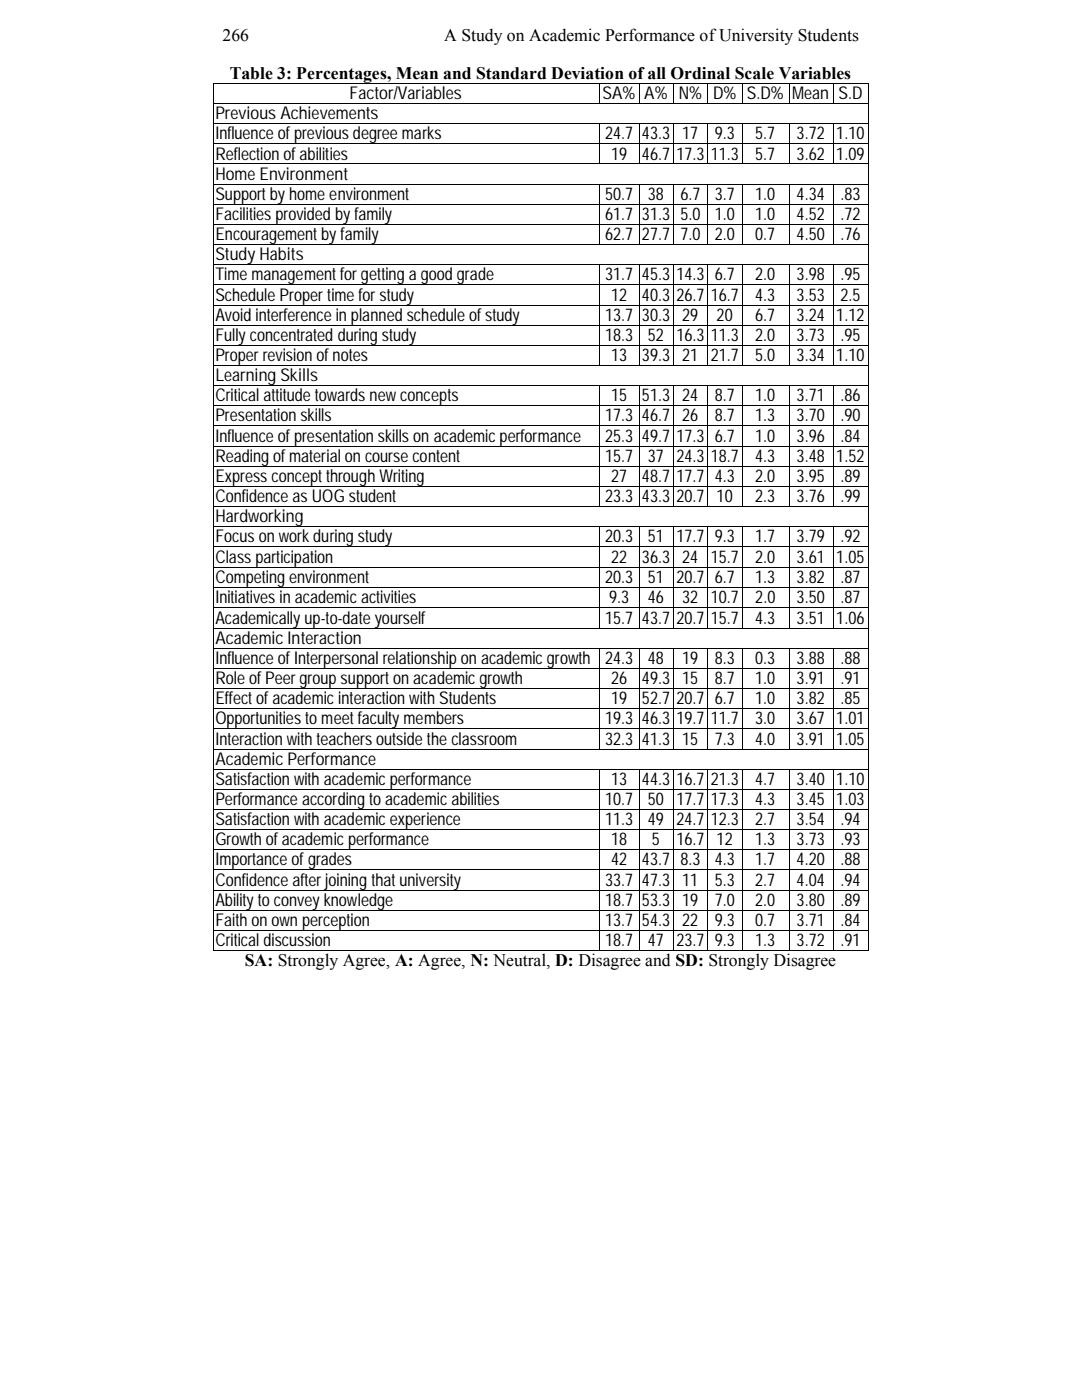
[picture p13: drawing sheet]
<svg xmlns="http://www.w3.org/2000/svg" width="216mm" height="279mm" viewBox="0 0 216 279" stroke-linecap="round" stroke-linejoin="round" font-family="sans-serif">
<defs><g id="words">
<g font-size="3.5">
<text x="44.4" y="8.3">266</text>
<text x="88.6" y="8.3">A Study on Academic Performance of University Students</text>
<text x="45.8" y="15.8">Table 3: Percentages, Mean and Standard Deviation of all Ordinal Scale Variables</text>
<text x="43" y="23.8">Previous Achievements</text>
<text x="69.8" y="19.8">Factor/Variables</text>
<text x="120.2" y="19.8">SA%</text>
<text x="128.6" y="19.8">A%</text>
<text x="135.4" y="19.8">N%</text>
<text x="142.3" y="19.8">D%</text>
<text x="149" y="19.8">S.D%</text>
<text x="158.1" y="19.8">Mean</text>
<text x="167.3" y="19.8">S.D</text>
<text x="43" y="27.8">Influence of previous degree marks</text>
<text x="120.7" y="27.8">24.7</text>
<text x="128.1" y="27.8">43.3</text>
<text x="136.1" y="27.8">17</text>
<text x="142.6" y="27.8">9.3</text>
<text x="150.7" y="27.8">5.7</text>
<text x="159" y="27.8">3.72</text>
<text x="166.9" y="27.8">1.10</text>
<text x="43" y="31.8">Reflection of abilities</text>
<text x="43" y="35.9">Home Environment</text>
<text x="121.9" y="31.8">19</text>
<text x="128.1" y="31.8">46.7</text>
<text x="135" y="31.8">17.3</text>
<text x="141.8" y="31.8">11.3</text>
<text x="150.7" y="31.8">5.7</text>
<text x="159" y="31.8">3.62</text>
<text x="166.9" y="31.8">1.09</text>
<text x="43" y="39.9">Support by home environment</text>
<text x="120.7" y="39.9">50.7</text>
<text x="129.3" y="39.9">38</text>
<text x="135.8" y="39.9">6.7</text>
<text x="142.6" y="39.9">3.7</text>
<text x="150.7" y="39.9">1.0</text>
<text x="159" y="39.9">4.34</text>
<text x="167.7" y="39.9">.83</text>
<text x="43" y="43.9">Facilities provided by family</text>
<text x="43" y="47.9">Encouragement by family</text>
<text x="120.7" y="43.9">61.7</text>
<text x="120.7" y="47.9">62.7</text>
<text x="128.1" y="43.9">31.3</text>
<text x="128.1" y="47.9">27.7</text>
<text x="135.8" y="43.9">5.0</text>
<text x="135.8" y="47.9">7.0</text>
<text x="142.6" y="43.9">1.0</text>
<text x="142.6" y="47.9">2.0</text>
<text x="150.7" y="43.9">1.0</text>
<text x="150.7" y="47.9">0.7</text>
<text x="159" y="43.9">4.52</text>
<text x="159" y="47.9">4.50</text>
<text x="167.7" y="43.9">.72</text>
<text x="167.7" y="47.9">.76</text>
<text x="43" y="51.9">Study Habits</text>
<text x="43" y="56">Time management for getting a good grade</text>
<text x="43" y="60">Schedule Proper time for study</text>
<text x="120.7" y="56">31.7</text>
<text x="121.9" y="60">12</text>
<text x="128.1" y="56">45.3</text>
<text x="128.1" y="60">40.3</text>
<text x="135" y="56">14.3</text>
<text x="135" y="60">26.7</text>
<text x="141.8" y="60">16.7</text>
<text x="142.6" y="56">6.7</text>
<text x="150.7" y="56">2.0</text>
<text x="150.7" y="60">4.3</text>
<text x="159" y="56">3.98</text>
<text x="159" y="60">3.53</text>
<text x="167.7" y="56">.95</text>
<text x="167.7" y="60">2.5</text>
<text x="43" y="64">Avoid interference in planned schedule of study</text>
<text x="120.7" y="64">13.7</text>
<text x="128.1" y="64">30.3</text>
<text x="136.1" y="64">29</text>
<text x="143" y="64">20</text>
<text x="150.7" y="64">6.7</text>
<text x="159" y="64">3.24</text>
<text x="166.9" y="64">1.12</text>
<text x="43" y="68">Fully concentrated during study</text>
<text x="120.7" y="68">18.3</text>
<text x="129.3" y="68">52</text>
<text x="135" y="68">16.3</text>
<text x="141.8" y="68">11.3</text>
<text x="150.7" y="68">2.0</text>
<text x="159" y="68">3.73</text>
<text x="167.7" y="68">.95</text>
<text x="43" y="72.1">Proper revision of notes</text>
<text x="43" y="76.1">Learning Skills</text>
<text x="121.9" y="72.1">13</text>
<text x="128.1" y="72.1">39.3</text>
<text x="136.1" y="72.1">21</text>
<text x="141.8" y="72.1">21.7</text>
<text x="150.7" y="72.1">5.0</text>
<text x="159" y="72.1">3.34</text>
<text x="166.9" y="72.1">1.10</text>
<text x="43" y="80.1">Critical attitude towards new concepts</text>
<text x="121.9" y="80.1">15</text>
<text x="128.1" y="80.1">51.3</text>
<text x="136.1" y="80.1">24</text>
<text x="142.6" y="80.1">8.7</text>
<text x="150.7" y="80.1">1.0</text>
<text x="159" y="80.1">3.71</text>
<text x="167.7" y="80.1">.86</text>
<text x="43" y="84.1">Presentation skills</text>
<text x="43" y="88.1">Influence of presentation skills on academic performance</text>
<text x="120.7" y="84.1">17.3</text>
<text x="120.7" y="88.1">25.3</text>
<text x="128.1" y="84.1">46.7</text>
<text x="128.1" y="88.1">49.7</text>
<text x="135" y="88.1">17.3</text>
<text x="136.1" y="84.1">26</text>
<text x="142.6" y="84.1">8.7</text>
<text x="142.6" y="88.1">6.7</text>
<text x="150.7" y="84.1">1.3</text>
<text x="150.7" y="88.1">1.0</text>
<text x="159" y="84.1">3.70</text>
<text x="159" y="88.1">3.96</text>
<text x="167.7" y="84.1">.90</text>
<text x="167.7" y="88.1">.84</text>
<text x="43" y="92.2">Reading of material on course content</text>
<text x="120.7" y="92.2">15.7</text>
<text x="129.3" y="92.2">37</text>
<text x="135" y="92.2">24.3</text>
<text x="141.8" y="92.2">18.7</text>
<text x="150.7" y="92.2">4.3</text>
<text x="159" y="92.2">3.48</text>
<text x="166.9" y="92.2">1.52</text>
<text x="43" y="96.2">Express concept through Writing</text>
<text x="43" y="100.2">Confidence as UOG student</text>
<text x="120.7" y="100.2">23.3</text>
<text x="121.9" y="96.2">27</text>
<text x="128.1" y="96.2">48.7</text>
<text x="128.1" y="100.2">43.3</text>
<text x="135" y="96.2">17.7</text>
<text x="135" y="100.2">20.7</text>
<text x="142.6" y="96.2">4.3</text>
<text x="143" y="100.2">10</text>
<text x="150.7" y="96.2">2.0</text>
<text x="150.7" y="100.2">2.3</text>
<text x="159" y="96.2">3.95</text>
<text x="159" y="100.2">3.76</text>
<text x="167.7" y="96.2">.89</text>
<text x="167.7" y="100.2">.99</text>
<text x="43" y="104.2">Hardworking</text>
<text x="43" y="108.2">Focus on work during study</text>
<text x="43" y="112.4">Class participation</text>
<text x="120.7" y="108.2">20.3</text>
<text x="121.9" y="112.4">22</text>
<text x="128.1" y="112.4">36.3</text>
<text x="129.3" y="108.2">51</text>
<text x="135" y="108.2">17.7</text>
<text x="136.1" y="112.4">24</text>
<text x="141.8" y="112.4">15.7</text>
<text x="142.6" y="108.2">9.3</text>
<text x="150.7" y="108.2">1.7</text>
<text x="150.7" y="112.4">2.0</text>
<text x="159" y="108.2">3.79</text>
<text x="159" y="112.4">3.61</text>
<text x="166.9" y="112.4">1.05</text>
<text x="167.7" y="108.2">.92</text>
<text x="43" y="116.4">Competing environment</text>
<text x="120.7" y="116.4">20.3</text>
<text x="129.3" y="116.4">51</text>
<text x="135" y="116.4">20.7</text>
<text x="142.6" y="116.4">6.7</text>
<text x="150.7" y="116.4">1.3</text>
<text x="159" y="116.4">3.82</text>
<text x="167.7" y="116.4">.87</text>
<text x="43" y="120.4">Initiatives in academic activities</text>
<text x="43" y="124.5">Academically up-to-date yourself</text>
<text x="120.7" y="124.5">15.7</text>
<text x="121.5" y="120.4">9.3</text>
<text x="128.1" y="124.5">43.7</text>
<text x="129.3" y="120.4">46</text>
<text x="135" y="124.5">20.7</text>
<text x="136.1" y="120.4">32</text>
<text x="141.8" y="120.4">10.7</text>
<text x="141.8" y="124.5">15.7</text>
<text x="150.7" y="120.4">2.0</text>
<text x="150.7" y="124.5">4.3</text>
<text x="159" y="120.4">3.50</text>
<text x="159" y="124.5">3.51</text>
<text x="166.9" y="124.5">1.06</text>
<text x="167.7" y="120.4">.87</text>
<text x="43" y="128.5">Academic Interaction</text>
<text x="43" y="132.5">Influence of Interpersonal relationship on academic growth</text>
<text x="43" y="136.5">Role of Peer group support on academic growth</text>
<text x="120.7" y="132.5">24.3</text>
<text x="121.9" y="136.5">26</text>
<text x="128.1" y="136.5">49.3</text>
<text x="129.3" y="132.5">48</text>
<text x="136.1" y="132.5">19</text>
<text x="136.1" y="136.5">15</text>
<text x="142.6" y="132.5">8.3</text>
<text x="142.6" y="136.5">8.7</text>
<text x="150.7" y="132.5">0.3</text>
<text x="150.7" y="136.5">1.0</text>
<text x="159" y="132.5">3.88</text>
<text x="159" y="136.5">3.91</text>
<text x="167.7" y="132.5">.88</text>
<text x="167.7" y="136.5">.91</text>
<text x="43" y="140.5">Effect of academic interaction with Students</text>
<text x="121.9" y="140.5">19</text>
<text x="128.1" y="140.5">52.7</text>
<text x="135" y="140.5">20.7</text>
<text x="142.6" y="140.5">6.7</text>
<text x="150.7" y="140.5">1.0</text>
<text x="159" y="140.5">3.82</text>
<text x="167.7" y="140.5">.85</text>
<text x="43" y="144.6">Opportunities to meet faculty members</text>
<text x="43" y="148.6">Interaction with teachers outside the classroom</text>
<text x="120.7" y="144.6">19.3</text>
<text x="120.7" y="148.6">32.3</text>
<text x="128.1" y="144.6">46.3</text>
<text x="128.1" y="148.6">41.3</text>
<text x="135" y="144.6">19.7</text>
<text x="136.1" y="148.6">15</text>
<text x="141.8" y="144.6">11.7</text>
<text x="142.6" y="148.6">7.3</text>
<text x="150.7" y="144.6">3.0</text>
<text x="150.7" y="148.6">4.0</text>
<text x="159" y="144.6">3.67</text>
<text x="159" y="148.6">3.91</text>
<text x="166.9" y="144.6">1.01</text>
<text x="166.9" y="148.6">1.05</text>
<text x="43" y="152.6">Academic Performance</text>
<text x="43" y="156.6">Satisfaction with academic performance</text>
<text x="43" y="160.7">Performance according to academic abilities</text>
<text x="120.7" y="160.7">10.7</text>
<text x="121.9" y="156.6">13</text>
<text x="128.1" y="156.6">44.3</text>
<text x="129.3" y="160.7">50</text>
<text x="135" y="156.6">16.7</text>
<text x="135" y="160.7">17.7</text>
<text x="141.8" y="156.6">21.3</text>
<text x="141.8" y="160.7">17.3</text>
<text x="150.7" y="156.6">4.7</text>
<text x="150.7" y="160.7">4.3</text>
<text x="159" y="156.6">3.40</text>
<text x="159" y="160.7">3.45</text>
<text x="166.9" y="156.6">1.10</text>
<text x="166.9" y="160.7">1.03</text>
<text x="43" y="164.7">Satisfaction with academic experience</text>
<text x="120.7" y="164.7">11.3</text>
<text x="129.3" y="164.7">49</text>
<text x="135" y="164.7">24.7</text>
<text x="141.8" y="164.7">12.3</text>
<text x="150.7" y="164.7">2.7</text>
<text x="159" y="164.7">3.54</text>
<text x="167.7" y="164.7">.94</text>
<text x="43" y="168.7">Growth of academic performance</text>
<text x="43" y="172.7">Importance of grades</text>
<text x="121.9" y="168.7">18</text>
<text x="121.9" y="172.7">42</text>
<text x="128.1" y="172.7">43.7</text>
<text x="130.1" y="168.7">5</text>
<text x="135" y="168.7">16.7</text>
<text x="135.8" y="172.7">8.3</text>
<text x="142.6" y="172.7">4.3</text>
<text x="143" y="168.7">12</text>
<text x="150.7" y="168.7">1.3</text>
<text x="150.7" y="172.7">1.7</text>
<text x="159" y="168.7">3.73</text>
<text x="159" y="172.7">4.20</text>
<text x="167.7" y="168.7">.93</text>
<text x="167.7" y="172.7">.88</text>
<text x="43" y="176.7">Confidence after joining that university</text>
<text x="120.7" y="176.7">33.7</text>
<text x="128.1" y="176.7">47.3</text>
<text x="136.1" y="176.7">11</text>
<text x="142.6" y="176.7">5.3</text>
<text x="150.7" y="176.7">2.7</text>
<text x="159" y="176.7">4.04</text>
<text x="167.7" y="176.7">.94</text>
<text x="43" y="180.8">Ability to convey knowledge</text>
<text x="43" y="184.8">Faith on own perception</text>
<text x="120.7" y="180.8">18.7</text>
<text x="120.7" y="184.8">13.7</text>
<text x="128.1" y="180.8">53.3</text>
<text x="128.1" y="184.8">54.3</text>
<text x="136.1" y="180.8">19</text>
<text x="136.1" y="184.8">22</text>
<text x="142.6" y="180.8">7.0</text>
<text x="142.6" y="184.8">9.3</text>
<text x="150.7" y="180.8">2.0</text>
<text x="150.7" y="184.8">0.7</text>
<text x="159" y="180.8">3.80</text>
<text x="159" y="184.8">3.71</text>
<text x="167.7" y="180.8">.89</text>
<text x="167.7" y="184.8">.84</text>
<text x="43" y="188.8">Critical discussion</text>
<text x="120.7" y="188.8">18.7</text>
<text x="129.3" y="188.8">47</text>
<text x="135" y="188.8">23.7</text>
<text x="142.6" y="188.8">9.3</text>
<text x="150.7" y="188.8">1.3</text>
<text x="159" y="188.8">3.72</text>
<text x="167.7" y="188.8">.91</text>
<text x="48.9" y="192.8">SA: Strongly Agree, A: Agree, N: Neutral, D: Disagree and SD: Strongly Disagree</text>
</g>
</g></defs>
<g fill="#000">
<path d="M42.4 16.6h.2v.1h-.2zM119.6 16.6h.2v.1h-.2zM127.5 16.6h.1v.1h-.1zM134.3 16.6h.2v.1h-.2zM141.2 16.6h.2v.1h-.2zM148 16.6h.2v.1h-.2zM157.4 16.6h.2v.1h-.2zM166.2 16.6h.1v.1h-.1zM173.2 16.6h.2v.1h-.2zM42.4 20.6h.2v.1h-.2zM42.4 24.6h.2v.2h-.2zM42.4 28.6h.2v.2h-.2z"/>
<path d="M42.4 32.6h.2v.2h-.2zM42.4 36.7h.2v.1h-.2zM119.6 20.6h.2v.1h-.2zM119.6 24.6h.2v.2h-.2zM119.6 28.6h.2v.2h-.2zM119.6 32.6h.2v.2h-.2zM119.6 36.7h.2v.1h-.2zM127.5 20.6h.1v.1h-.1zM127.5 24.6h.1v.2h-.1zM127.5 28.6h.1v.2h-.1zM127.5 32.6h.1v.2h-.1zM127.5 36.7h.1v.1h-.1z"/>
<path d="M134.3 20.6h.2v.1h-.2zM134.3 24.6h.2v.2h-.2zM134.3 28.6h.2v.2h-.2zM134.3 32.6h.2v.2h-.2zM134.3 36.7h.2v.1h-.2zM141.2 20.6h.2v.1h-.2zM141.2 24.6h.2v.2h-.2zM141.2 28.6h.2v.2h-.2zM141.2 32.6h.2v.2h-.2zM141.2 36.7h.2v.1h-.2zM148 20.6h.2v.1h-.2zM148 24.6h.2v.2h-.2z"/>
<path d="M148 28.6h.2v.2h-.2zM148 32.6h.2v.2h-.2zM148 36.7h.2v.1h-.2zM157.4 20.6h.2v.1h-.2zM157.4 24.6h.2v.2h-.2zM157.4 28.6h.2v.2h-.2zM157.4 32.6h.2v.2h-.2zM157.4 36.7h.2v.1h-.2zM166.2 20.6h.1v.1h-.1zM166.2 24.6h.1v.2h-.1zM166.2 28.6h.1v.2h-.1zM166.2 32.6h.1v.2h-.1z"/>
<path d="M166.2 36.7h.1v.1h-.1zM173.2 20.6h.2v.1h-.2zM173.2 24.6h.2v.2h-.2zM173.2 28.6h.2v.2h-.2zM173.2 32.6h.2v.2h-.2zM173.2 36.7h.2v.1h-.2zM42.4 40.7h.2v.2h-.2zM42.4 44.7h.2v.2h-.2zM42.4 48.7h.2v.2h-.2zM42.4 52.7h.2v.2h-.2zM42.4 56.8h.2v.1h-.2zM119.6 40.7h.2v.2h-.2z"/>
<path d="M119.6 44.7h.2v.2h-.2zM119.6 48.7h.2v.2h-.2zM119.6 52.7h.2v.2h-.2zM119.6 56.8h.2v.1h-.2zM127.5 40.7h.1v.2h-.1zM127.5 44.7h.1v.2h-.1zM127.5 48.7h.1v.2h-.1zM127.5 52.7h.1v.2h-.1zM127.5 56.8h.1v.1h-.1zM134.3 40.7h.2v.2h-.2zM134.3 44.7h.2v.2h-.2zM134.3 48.7h.2v.2h-.2z"/>
<path d="M134.3 52.7h.2v.2h-.2zM134.3 56.8h.2v.1h-.2zM141.2 40.7h.2v.2h-.2zM141.2 44.7h.2v.2h-.2zM141.2 48.7h.2v.2h-.2zM141.2 52.7h.2v.2h-.2zM141.2 56.8h.2v.1h-.2zM148 40.7h.2v.2h-.2zM148 44.7h.2v.2h-.2zM148 48.7h.2v.2h-.2zM148 52.7h.2v.2h-.2zM148 56.8h.2v.1h-.2z"/>
<path d="M157.4 40.7h.2v.2h-.2zM157.4 44.7h.2v.2h-.2zM157.4 48.7h.2v.2h-.2zM157.4 52.7h.2v.2h-.2zM157.4 56.8h.2v.1h-.2zM166.2 40.7h.1v.2h-.1zM166.2 44.7h.1v.2h-.1zM166.2 48.7h.1v.2h-.1zM166.2 52.7h.1v.2h-.1zM166.2 56.8h.1v.1h-.1zM173.2 40.7h.2v.2h-.2zM173.2 44.7h.2v.2h-.2z"/>
<path d="M173.2 48.7h.2v.2h-.2zM173.2 52.7h.2v.2h-.2zM173.2 56.8h.2v.1h-.2zM42.4 60.8h.2v.2h-.2zM42.4 64.8h.2v.2h-.2zM42.4 68.8h.2v.2h-.2zM42.4 72.9h.2v.1h-.2zM42.4 76.9h.2v.1h-.2zM119.6 60.8h.2v.2h-.2zM119.6 64.8h.2v.2h-.2zM119.6 68.8h.2v.2h-.2zM119.6 72.9h.2v.1h-.2z"/>
<path d="M119.6 76.9h.2v.1h-.2zM127.5 60.8h.1v.2h-.1zM127.5 64.8h.1v.2h-.1zM127.5 68.8h.1v.2h-.1zM127.5 72.9h.1v.1h-.1zM127.5 76.9h.1v.1h-.1zM134.3 60.8h.2v.2h-.2zM134.3 64.8h.2v.2h-.2zM134.3 68.8h.2v.2h-.2zM134.3 72.9h.2v.1h-.2zM134.3 76.9h.2v.1h-.2zM141.2 60.8h.2v.2h-.2z"/>
<path d="M141.2 64.8h.2v.2h-.2zM141.2 68.8h.2v.2h-.2zM141.2 72.9h.2v.1h-.2zM141.2 76.9h.2v.1h-.2zM148 60.8h.2v.2h-.2zM148 64.8h.2v.2h-.2zM148 68.8h.2v.2h-.2zM148 72.9h.2v.1h-.2zM148 76.9h.2v.1h-.2zM157.4 60.8h.2v.2h-.2zM157.4 64.8h.2v.2h-.2zM157.4 68.8h.2v.2h-.2z"/>
<path d="M157.4 72.9h.2v.1h-.2zM157.4 76.9h.2v.1h-.2zM166.2 60.8h.1v.2h-.1zM166.2 64.8h.1v.2h-.1zM166.2 68.8h.1v.2h-.1zM166.2 72.9h.1v.1h-.1zM166.2 76.9h.1v.1h-.1zM173.2 60.8h.2v.2h-.2zM173.2 64.8h.2v.2h-.2zM173.2 68.8h.2v.2h-.2zM173.2 72.9h.2v.1h-.2zM173.2 76.9h.2v.1h-.2z"/>
<path d="M42.4 80.9h.2v.2h-.2zM42.4 84.9h.2v.2h-.2zM42.4 88.9h.2v.2h-.2zM42.4 93h.2v.1h-.2zM42.4 97h.2v.2h-.2zM119.6 80.9h.2v.2h-.2zM119.6 84.9h.2v.2h-.2zM119.6 88.9h.2v.2h-.2zM119.6 93h.2v.1h-.2zM119.6 97h.2v.2h-.2zM127.5 80.9h.1v.2h-.1zM127.5 84.9h.1v.2h-.1z"/>
<path d="M127.5 88.9h.1v.2h-.1zM127.5 93h.1v.1h-.1zM127.5 97h.1v.2h-.1zM134.3 80.9h.2v.2h-.2zM134.3 84.9h.2v.2h-.2zM134.3 88.9h.2v.2h-.2zM134.3 93h.2v.1h-.2zM134.3 97h.2v.2h-.2zM141.2 80.9h.2v.2h-.2zM141.2 84.9h.2v.2h-.2zM141.2 88.9h.2v.2h-.2zM141.2 93h.2v.1h-.2z"/>
<path d="M141.2 97h.2v.2h-.2zM148 80.9h.2v.2h-.2zM148 84.9h.2v.2h-.2zM148 88.9h.2v.2h-.2zM148 93h.2v.1h-.2zM148 97h.2v.2h-.2zM157.4 80.9h.2v.2h-.2zM157.4 84.9h.2v.2h-.2zM157.4 88.9h.2v.2h-.2zM157.4 93h.2v.1h-.2zM157.4 97h.2v.2h-.2zM166.2 80.9h.1v.2h-.1z"/>
<path d="M166.2 84.9h.1v.2h-.1zM166.2 88.9h.1v.2h-.1zM166.2 93h.1v.1h-.1zM166.2 97h.1v.2h-.1zM173.2 80.9h.2v.2h-.2zM173.2 84.9h.2v.2h-.2zM173.2 88.9h.2v.2h-.2zM173.2 93h.2v.1h-.2zM173.2 97h.2v.2h-.2zM42.4 101h.2v.2h-.2zM42.4 105h.2v.2h-.2zM42.4 109.1h.2v.1h-.2z"/>
<path d="M42.4 113.2h.2v.2h-.2zM42.4 117.2h.2v.2h-.2zM119.6 101h.2v.2h-.2zM119.6 105h.2v.2h-.2zM119.6 109.1h.2v.1h-.2zM119.6 113.2h.2v.2h-.2zM119.6 117.2h.2v.2h-.2zM127.5 101h.1v.2h-.1zM127.5 105h.1v.2h-.1zM127.5 109.1h.1v.1h-.1zM127.5 113.2h.1v.2h-.1zM127.5 117.2h.1v.2h-.1z"/>
<path d="M134.3 101h.2v.2h-.2zM134.3 105h.2v.2h-.2zM134.3 109.1h.2v.1h-.2zM134.3 113.2h.2v.2h-.2zM134.3 117.2h.2v.2h-.2zM141.2 101h.2v.2h-.2zM141.2 105h.2v.2h-.2zM141.2 109.1h.2v.1h-.2zM141.2 113.2h.2v.2h-.2zM141.2 117.2h.2v.2h-.2zM148 101h.2v.2h-.2zM148 105h.2v.2h-.2z"/>
<path d="M148 109.1h.2v.1h-.2zM148 113.2h.2v.2h-.2zM148 117.2h.2v.2h-.2zM157.4 101h.2v.2h-.2zM157.4 105h.2v.2h-.2zM157.4 109.1h.2v.1h-.2zM157.4 113.2h.2v.2h-.2zM157.4 117.2h.2v.2h-.2zM166.2 101h.1v.2h-.1zM166.2 105h.1v.2h-.1zM166.2 109.1h.1v.1h-.1zM166.2 113.2h.1v.2h-.1z"/>
<path d="M166.2 117.2h.1v.2h-.1zM173.2 101h.2v.2h-.2zM173.2 105h.2v.2h-.2zM173.2 109.1h.2v.1h-.2zM173.2 113.2h.2v.2h-.2zM173.2 117.2h.2v.2h-.2zM42.4 121.2h.2v.2h-.2zM42.4 125.3h.2v.1h-.2zM42.4 129.3h.2v.2h-.2zM42.4 133.3h.2v.2h-.2zM42.4 137.3h.2v.2h-.2zM119.6 121.2h.2v.2h-.2z"/>
<path d="M119.6 125.3h.2v.1h-.2zM119.6 129.3h.2v.2h-.2zM119.6 133.3h.2v.2h-.2zM119.6 137.3h.2v.2h-.2zM127.5 121.2h.1v.2h-.1zM127.5 125.3h.1v.1h-.1zM127.5 129.3h.1v.2h-.1zM127.5 133.3h.1v.2h-.1zM127.5 137.3h.1v.2h-.1zM134.3 121.2h.2v.2h-.2zM134.3 125.3h.2v.1h-.2zM134.3 129.3h.2v.2h-.2z"/>
<path d="M134.3 133.3h.2v.2h-.2zM134.3 137.3h.2v.2h-.2zM141.2 121.2h.2v.2h-.2zM141.2 125.3h.2v.1h-.2zM141.2 129.3h.2v.2h-.2zM141.2 133.3h.2v.2h-.2zM141.2 137.3h.2v.2h-.2zM148 121.2h.2v.2h-.2zM148 125.3h.2v.1h-.2zM148 129.3h.2v.2h-.2zM148 133.3h.2v.2h-.2zM148 137.3h.2v.2h-.2z"/>
<path d="M157.4 121.2h.2v.2h-.2zM157.4 125.3h.2v.1h-.2zM157.4 129.3h.2v.2h-.2zM157.4 133.3h.2v.2h-.2zM157.4 137.3h.2v.2h-.2zM166.2 121.2h.1v.2h-.1zM166.2 125.3h.1v.1h-.1zM166.2 129.3h.1v.2h-.1zM166.2 133.3h.1v.2h-.1zM166.2 137.3h.1v.2h-.1zM173.2 121.2h.2v.2h-.2zM173.2 125.3h.2v.1h-.2z"/>
<path d="M173.2 129.3h.2v.2h-.2zM173.2 133.3h.2v.2h-.2zM173.2 137.3h.2v.2h-.2zM42.4 141.4h.2v.1h-.2zM42.4 145.4h.2v.1h-.2zM42.4 149.4h.2v.2h-.2zM42.4 153.4h.2v.2h-.2zM42.4 157.4h.2v.2h-.2zM119.6 141.4h.2v.1h-.2zM119.6 145.4h.2v.1h-.2zM119.6 149.4h.2v.2h-.2zM119.6 153.4h.2v.2h-.2z"/>
<path d="M119.6 157.4h.2v.2h-.2zM127.5 141.4h.1v.1h-.1zM127.5 145.4h.1v.1h-.1zM127.5 149.4h.1v.2h-.1zM127.5 153.4h.1v.2h-.1zM127.5 157.4h.1v.2h-.1zM134.3 141.4h.2v.1h-.2zM134.3 145.4h.2v.1h-.2zM134.3 149.4h.2v.2h-.2zM134.3 153.4h.2v.2h-.2zM134.3 157.4h.2v.2h-.2zM141.2 141.4h.2v.1h-.2z"/>
<path d="M141.2 145.4h.2v.1h-.2zM141.2 149.4h.2v.2h-.2zM141.2 153.4h.2v.2h-.2zM141.2 157.4h.2v.2h-.2zM148 141.4h.2v.1h-.2zM148 145.4h.2v.1h-.2zM148 149.4h.2v.2h-.2zM148 153.4h.2v.2h-.2zM148 157.4h.2v.2h-.2zM157.4 141.4h.2v.1h-.2zM157.4 145.4h.2v.1h-.2zM157.4 149.4h.2v.2h-.2z"/>
<path d="M157.4 153.4h.2v.2h-.2zM157.4 157.4h.2v.2h-.2zM166.2 141.4h.1v.1h-.1zM166.2 145.4h.1v.1h-.1zM166.2 149.4h.1v.2h-.1zM166.2 153.4h.1v.2h-.1zM166.2 157.4h.1v.2h-.1zM173.2 141.4h.2v.1h-.2zM173.2 145.4h.2v.1h-.2zM173.2 149.4h.2v.2h-.2zM173.2 153.4h.2v.2h-.2zM173.2 157.4h.2v.2h-.2z"/>
<path d="M42.4 161.5h.2v.1h-.2zM42.4 165.5h.2v.2h-.2zM42.4 169.5h.2v.2h-.2zM42.4 173.5h.2v.2h-.2zM42.4 177.5h.2v.2h-.2zM119.6 161.5h.2v.1h-.2zM119.6 165.5h.2v.2h-.2zM119.6 169.5h.2v.2h-.2zM119.6 173.5h.2v.2h-.2zM119.6 177.5h.2v.2h-.2zM127.5 161.5h.1v.1h-.1zM127.5 165.5h.1v.2h-.1z"/>
<path d="M127.5 169.5h.1v.2h-.1zM127.5 173.5h.1v.2h-.1zM127.5 177.5h.1v.2h-.1zM134.3 161.5h.2v.1h-.2zM134.3 165.5h.2v.2h-.2zM134.3 169.5h.2v.2h-.2zM134.3 173.5h.2v.2h-.2zM134.3 177.5h.2v.2h-.2zM141.2 161.5h.2v.1h-.2zM141.2 165.5h.2v.2h-.2zM141.2 169.5h.2v.2h-.2zM141.2 173.5h.2v.2h-.2z"/>
<path d="M141.2 177.5h.2v.2h-.2zM148 161.5h.2v.1h-.2zM148 165.5h.2v.2h-.2zM148 169.5h.2v.2h-.2zM148 173.5h.2v.2h-.2zM148 177.5h.2v.2h-.2zM157.4 161.5h.2v.1h-.2zM157.4 165.5h.2v.2h-.2zM157.4 169.5h.2v.2h-.2zM157.4 173.5h.2v.2h-.2zM157.4 177.5h.2v.2h-.2zM166.2 161.5h.1v.1h-.1z"/>
<path d="M166.2 165.5h.1v.2h-.1zM166.2 169.5h.1v.2h-.1zM166.2 173.5h.1v.2h-.1zM166.2 177.5h.1v.2h-.1zM173.2 161.5h.2v.1h-.2zM173.2 165.5h.2v.2h-.2zM173.2 169.5h.2v.2h-.2zM173.2 173.5h.2v.2h-.2zM173.2 177.5h.2v.2h-.2zM42.4 181.6h.2v.1h-.2zM42.4 185.6h.2v.2h-.2zM42.4 189.6h.2v.2h-.2z"/>
<path d="M119.6 181.6h.2v.1h-.2zM119.6 185.6h.2v.2h-.2zM119.6 189.6h.2v.2h-.2zM127.5 181.6h.1v.1h-.1zM127.5 185.6h.1v.2h-.1zM127.5 189.6h.1v.2h-.1zM134.3 181.6h.2v.1h-.2zM134.3 185.6h.2v.2h-.2zM134.3 189.6h.2v.2h-.2zM141.2 181.6h.2v.1h-.2zM141.2 185.6h.2v.2h-.2zM141.2 189.6h.2v.2h-.2z"/>
<path d="M148 181.6h.2v.1h-.2zM148 185.6h.2v.2h-.2zM148 189.6h.2v.2h-.2zM157.4 181.6h.2v.1h-.2zM157.4 185.6h.2v.2h-.2zM157.4 189.6h.2v.2h-.2zM166.2 181.6h.1v.1h-.1zM166.2 185.6h.1v.2h-.1zM166.2 189.6h.1v.2h-.1zM173.2 181.6h.2v.1h-.2zM173.2 185.6h.2v.2h-.2zM173.2 189.6h.2v.2h-.2z"/>
</g>
<g fill="none" stroke="#000" stroke-width=".2">
<path d="M42.5 16.7v3.9M42.6 16.6h77M119.7 16.7v3.9M119.8 16.6h7.7M127.6 16.7v3.9M127.6 16.6h6.7M134.4 16.7v3.9M134.5 16.6h6.7M141.3 16.7v3.9M141.4 16.6h6.6M148.1 16.7v3.9M148.2 16.6h9.2"/>
<path d="M157.5 16.7v3.9M157.6 16.6h8.6M166.2 16.7v3.9M166.3 16.6h6.9M173.3 16.7v3.9M42.5 20.7v3.9M42.5 24.8v3.8M42.5 28.8v3.8M42.5 32.8v3.9M42.5 36.8v3.9M42.6 20.7h77M42.6 24.7h77"/>
<path d="M42.6 28.7h77M42.6 32.7h77M42.6 36.7h77M119.7 24.8v3.8M119.7 28.8v3.8M119.7 36.8v3.9M119.8 20.7h7.7M119.8 24.7h7.7M119.8 28.7h7.7M119.8 32.7h7.7M119.8 36.7h7.7M127.6 24.8v3.8"/>
<path d="M127.6 28.8v3.8M127.6 36.8v3.9M127.6 20.7h6.7M127.6 24.7h6.7M127.6 28.7h6.7M127.6 32.7h6.7M127.6 36.7h6.7M134.4 24.8v3.8M134.4 28.8v3.8M134.4 36.8v3.9M134.5 20.7h6.7M134.5 24.7h6.7"/>
<path d="M134.5 28.7h6.7M134.5 32.7h6.7M134.5 36.7h6.7M141.3 24.8v3.8M141.3 28.8v3.8M141.3 36.8v3.9M141.4 20.7h6.6M141.4 24.7h6.6M141.4 28.7h6.6M141.4 32.7h6.6M141.4 36.7h6.6M148.1 24.8v3.8"/>
<path d="M148.1 28.8v3.8M148.1 36.8v3.9M148.2 20.7h9.2M148.2 24.7h9.2M148.2 28.7h9.2M148.2 32.7h9.2M148.2 36.7h9.2M157.5 24.8v3.8M157.5 28.8v3.8M157.5 36.8v3.9M157.6 20.7h8.6M157.6 24.7h8.6"/>
<path d="M157.6 28.7h8.6M157.6 32.7h8.6M157.6 36.7h8.6M166.2 24.8v3.8M166.2 28.8v3.8M166.2 36.8v3.9M166.3 20.7h6.9M166.3 24.7h6.9M166.3 28.7h6.9M166.3 32.7h6.9M166.3 36.7h6.9M173.3 20.7v3.9"/>
<path d="M173.3 24.8v3.8M173.3 28.8v3.8M173.3 32.8v3.9M173.3 36.8v3.9M42.5 40.9v3.8M42.5 44.9v3.8M42.5 48.9v3.8M42.5 52.9v3.9M42.5 56.9v3.9M42.6 40.8h77M42.6 44.8h77M42.6 48.8h77"/>
<path d="M42.6 52.8h77M42.6 56.9h77M119.7 40.9v3.8M119.7 44.9v3.8M119.7 52.9v3.9M119.7 56.9v3.9M119.8 40.8h7.7M119.8 44.8h7.7M119.8 48.8h7.7M119.8 52.8h7.7M119.8 56.9h7.7M127.6 40.9v3.8"/>
<path d="M127.6 44.9v3.8M127.6 52.9v3.9M127.6 56.9v3.9M127.6 40.8h6.7M127.6 44.8h6.7M127.6 48.8h6.7M127.6 52.8h6.7M127.6 56.9h6.7M134.4 40.9v3.8M134.4 44.9v3.8M134.4 52.9v3.9M134.4 56.9v3.9"/>
<path d="M134.5 40.8h6.7M134.5 44.8h6.7M134.5 48.8h6.7M134.5 52.8h6.7M134.5 56.9h6.7M141.3 40.9v3.8M141.3 44.9v3.8M141.3 52.9v3.9M141.3 56.9v3.9M141.4 40.8h6.6M141.4 44.8h6.6M141.4 48.8h6.6"/>
<path d="M141.4 52.8h6.6M141.4 56.9h6.6M148.1 40.9v3.8M148.1 44.9v3.8M148.1 52.9v3.9M148.1 56.9v3.9M148.2 40.8h9.2M148.2 44.8h9.2M148.2 48.8h9.2M148.2 52.8h9.2M148.2 56.9h9.2M157.5 40.9v3.8"/>
<path d="M157.5 44.9v3.8M157.5 52.9v3.9M157.5 56.9v3.9M157.6 40.8h8.6M157.6 44.8h8.6M157.6 48.8h8.6M157.6 52.8h8.6M157.6 56.9h8.6M166.2 40.9v3.8M166.2 44.9v3.8M166.2 52.9v3.9M166.2 56.9v3.9"/>
<path d="M166.3 40.8h6.9M166.3 44.8h6.9M166.3 48.8h6.9M166.3 52.8h6.9M166.3 56.9h6.9M173.3 40.9v3.8M173.3 44.9v3.8M173.3 48.9v3.8M173.3 52.9v3.9M173.3 56.9v3.9M42.5 61v3.8M42.5 65v3.8"/>
<path d="M42.5 69v3.9M42.5 73v3.9M42.5 77v3.9M42.6 60.9h77M42.6 64.9h77M42.6 68.9h77M42.6 72.9h77M42.6 77h77M119.7 61v3.8M119.7 65v3.8M119.7 69v3.9M119.7 77v3.9"/>
<path d="M119.8 60.9h7.7M119.8 64.9h7.7M119.8 68.9h7.7M119.8 72.9h7.7M119.8 77h7.7M127.6 61v3.8M127.6 65v3.8M127.6 69v3.9M127.6 77v3.9M127.6 60.9h6.7M127.6 64.9h6.7M127.6 68.9h6.7"/>
<path d="M127.6 72.9h6.7M127.6 77h6.7M134.4 61v3.8M134.4 65v3.8M134.4 69v3.9M134.4 77v3.9M134.5 60.9h6.7M134.5 64.9h6.7M134.5 68.9h6.7M134.5 72.9h6.7M134.5 77h6.7M141.3 61v3.8"/>
<path d="M141.3 65v3.8M141.3 69v3.9M141.3 77v3.9M141.4 60.9h6.6M141.4 64.9h6.6M141.4 68.9h6.6M141.4 72.9h6.6M141.4 77h6.6M148.1 61v3.8M148.1 65v3.8M148.1 69v3.9M148.1 77v3.9"/>
<path d="M148.2 60.9h9.2M148.2 64.9h9.2M148.2 68.9h9.2M148.2 72.9h9.2M148.2 77h9.2M157.5 61v3.8M157.5 65v3.8M157.5 69v3.9M157.5 77v3.9M157.6 60.9h8.6M157.6 64.9h8.6M157.6 68.9h8.6"/>
<path d="M157.6 72.9h8.6M157.6 77h8.6M166.2 61v3.8M166.2 65v3.8M166.2 69v3.9M166.2 77v3.9M166.3 60.9h6.9M166.3 64.9h6.9M166.3 68.9h6.9M166.3 72.9h6.9M166.3 77h6.9M173.3 61v3.8"/>
<path d="M173.3 65v3.8M173.3 69v3.9M173.3 73v3.9M173.3 77v3.9M42.5 81.1v3.8M42.5 85.1v3.8M42.5 89.1v3.9M42.5 93.1v3.9M42.5 97.2v3.8M42.6 81h77M42.6 85h77M42.6 89h77"/>
<path d="M42.6 93h77M42.6 97.1h77M119.7 81.1v3.8M119.7 85.1v3.8M119.7 89.1v3.9M119.7 93.1v3.9M119.7 97.2v3.8M119.8 81h7.7M119.8 85h7.7M119.8 89h7.7M119.8 93h7.7M119.8 97.1h7.7"/>
<path d="M127.6 81.1v3.8M127.6 85.1v3.8M127.6 89.1v3.9M127.6 93.1v3.9M127.6 97.2v3.8M127.6 81h6.7M127.6 85h6.7M127.6 89h6.7M127.6 93h6.7M127.6 97.1h6.7M134.4 81.1v3.8M134.4 85.1v3.8"/>
<path d="M134.4 89.1v3.9M134.4 93.1v3.9M134.4 97.2v3.8M134.5 81h6.7M134.5 85h6.7M134.5 89h6.7M134.5 93h6.7M134.5 97.1h6.7M141.3 81.1v3.8M141.3 85.1v3.8M141.3 89.1v3.9M141.3 93.1v3.9"/>
<path d="M141.3 97.2v3.8M141.4 81h6.6M141.4 85h6.6M141.4 89h6.6M141.4 93h6.6M141.4 97.1h6.6M148.1 81.1v3.8M148.1 85.1v3.8M148.1 89.1v3.9M148.1 93.1v3.9M148.1 97.2v3.8M148.2 81h9.2"/>
<path d="M148.2 85h9.2M148.2 89h9.2M148.2 93h9.2M148.2 97.1h9.2M157.5 81.1v3.8M157.5 85.1v3.8M157.5 89.1v3.9M157.5 93.1v3.9M157.5 97.2v3.8M157.6 81h8.6M157.6 85h8.6M157.6 89h8.6"/>
<path d="M157.6 93h8.6M157.6 97.1h8.6M166.2 81.1v3.8M166.2 85.1v3.8M166.2 89.1v3.9M166.2 93.1v3.9M166.2 97.2v3.8M166.3 81h6.9M166.3 85h6.9M166.3 89h6.9M166.3 93h6.9M166.3 97.1h6.9"/>
<path d="M173.3 81.1v3.8M173.3 85.1v3.8M173.3 89.1v3.9M173.3 93.1v3.9M173.3 97.2v3.8M42.5 101.2v3.8M42.5 105.2v3.9M42.5 109.2v4M42.5 113.4v3.8M42.5 117.4v3.8M42.6 101.1h77M42.6 105.1h77"/>
<path d="M42.6 109.1h77M42.6 113.3h77M42.6 117.3h77M119.7 105.2v3.9M119.7 109.2v4M119.7 113.4v3.8M119.7 117.4v3.8M119.8 101.1h7.7M119.8 105.1h7.7M119.8 109.1h7.7M119.8 113.3h7.7M119.8 117.3h7.7"/>
<path d="M127.6 105.2v3.9M127.6 109.2v4M127.6 113.4v3.8M127.6 117.4v3.8M127.6 101.1h6.7M127.6 105.1h6.7M127.6 109.1h6.7M127.6 113.3h6.7M127.6 117.3h6.7M134.4 105.2v3.9M134.4 109.2v4M134.4 113.4v3.8"/>
<path d="M134.4 117.4v3.8M134.5 101.1h6.7M134.5 105.1h6.7M134.5 109.1h6.7M134.5 113.3h6.7M134.5 117.3h6.7M141.3 105.2v3.9M141.3 109.2v4M141.3 113.4v3.8M141.3 117.4v3.8M141.4 101.1h6.6M141.4 105.1h6.6"/>
<path d="M141.4 109.1h6.6M141.4 113.3h6.6M141.4 117.3h6.6M148.1 105.2v3.9M148.1 109.2v4M148.1 113.4v3.8M148.1 117.4v3.8M148.2 101.1h9.2M148.2 105.1h9.2M148.2 109.1h9.2M148.2 113.3h9.2M148.2 117.3h9.2"/>
<path d="M157.5 105.2v3.9M157.5 109.2v4M157.5 113.4v3.8M157.5 117.4v3.8M157.6 101.1h8.6M157.6 105.1h8.6M157.6 109.1h8.6M157.6 113.3h8.6M157.6 117.3h8.6M166.2 105.2v3.9M166.2 109.2v4M166.2 113.4v3.8"/>
<path d="M166.2 117.4v3.8M166.3 101.1h6.9M166.3 105.1h6.9M166.3 109.1h6.9M166.3 113.3h6.9M166.3 117.3h6.9M173.3 101.2v3.8M173.3 105.2v3.9M173.3 109.2v4M173.3 113.4v3.8M173.3 117.4v3.8M42.5 121.4v3.9"/>
<path d="M42.5 125.4v3.9M42.5 129.5v3.8M42.5 133.5v3.8M42.5 137.5v3.9M42.6 121.3h77M42.6 125.3h77M42.6 129.4h77M42.6 133.4h77M42.6 137.4h77M119.7 121.4v3.9M119.7 129.5v3.8M119.7 133.5v3.8"/>
<path d="M119.7 137.5v3.9M119.8 121.3h7.7M119.8 125.3h7.7M119.8 129.4h7.7M119.8 133.4h7.7M119.8 137.4h7.7M127.6 121.4v3.9M127.6 129.5v3.8M127.6 133.5v3.8M127.6 137.5v3.9M127.6 121.3h6.7M127.6 125.3h6.7"/>
<path d="M127.6 129.4h6.7M127.6 133.4h6.7M127.6 137.4h6.7M134.4 121.4v3.9M134.4 129.5v3.8M134.4 133.5v3.8M134.4 137.5v3.9M134.5 121.3h6.7M134.5 125.3h6.7M134.5 129.4h6.7M134.5 133.4h6.7M134.5 137.4h6.7"/>
<path d="M141.3 121.4v3.9M141.3 129.5v3.8M141.3 133.5v3.8M141.3 137.5v3.9M141.4 121.3h6.6M141.4 125.3h6.6M141.4 129.4h6.6M141.4 133.4h6.6M141.4 137.4h6.6M148.1 121.4v3.9M148.1 129.5v3.8M148.1 133.5v3.8"/>
<path d="M148.1 137.5v3.9M148.2 121.3h9.2M148.2 125.3h9.2M148.2 129.4h9.2M148.2 133.4h9.2M148.2 137.4h9.2M157.5 121.4v3.9M157.5 129.5v3.8M157.5 133.5v3.8M157.5 137.5v3.9M157.6 121.3h8.6M157.6 125.3h8.6"/>
<path d="M157.6 129.4h8.6M157.6 133.4h8.6M157.6 137.4h8.6M166.2 121.4v3.9M166.2 129.5v3.8M166.2 133.5v3.8M166.2 137.5v3.9M166.3 121.3h6.9M166.3 125.3h6.9M166.3 129.4h6.9M166.3 133.4h6.9M166.3 137.4h6.9"/>
<path d="M173.3 121.4v3.9M173.3 125.4v3.9M173.3 129.5v3.8M173.3 133.5v3.8M173.3 137.5v3.9M42.5 141.5v3.9M42.5 145.5v3.9M42.5 149.6v3.8M42.5 153.6v3.8M42.5 157.6v3.9M42.6 141.4h77M42.6 145.5h77"/>
<path d="M42.6 149.5h77M42.6 153.5h77M42.6 157.5h77M119.7 141.5v3.9M119.7 145.5v3.9M119.7 153.6v3.8M119.7 157.6v3.9M119.8 141.4h7.7M119.8 145.5h7.7M119.8 149.5h7.7M119.8 153.5h7.7M119.8 157.5h7.7"/>
<path d="M127.6 141.5v3.9M127.6 145.5v3.9M127.6 153.6v3.8M127.6 157.6v3.9M127.6 141.4h6.7M127.6 145.5h6.7M127.6 149.5h6.7M127.6 153.5h6.7M127.6 157.5h6.7M134.4 141.5v3.9M134.4 145.5v3.9M134.4 153.6v3.8"/>
<path d="M134.4 157.6v3.9M134.5 141.4h6.7M134.5 145.5h6.7M134.5 149.5h6.7M134.5 153.5h6.7M134.5 157.5h6.7M141.3 141.5v3.9M141.3 145.5v3.9M141.3 153.6v3.8M141.3 157.6v3.9M141.4 141.4h6.6M141.4 145.5h6.6"/>
<path d="M141.4 149.5h6.6M141.4 153.5h6.6M141.4 157.5h6.6M148.1 141.5v3.9M148.1 145.5v3.9M148.1 153.6v3.8M148.1 157.6v3.9M148.2 141.4h9.2M148.2 145.5h9.2M148.2 149.5h9.2M148.2 153.5h9.2M148.2 157.5h9.2"/>
<path d="M157.5 141.5v3.9M157.5 145.5v3.9M157.5 153.6v3.8M157.5 157.6v3.9M157.6 141.4h8.6M157.6 145.5h8.6M157.6 149.5h8.6M157.6 153.5h8.6M157.6 157.5h8.6M166.2 141.5v3.9M166.2 145.5v3.9M166.2 153.6v3.8"/>
<path d="M166.2 157.6v3.9M166.3 141.4h6.9M166.3 145.5h6.9M166.3 149.5h6.9M166.3 153.5h6.9M166.3 157.5h6.9M173.3 141.5v3.9M173.3 145.5v3.9M173.3 149.6v3.8M173.3 153.6v3.8M173.3 157.6v3.9M42.5 161.6v3.9"/>
<path d="M42.5 165.7v3.8M42.5 169.7v3.8M42.5 173.7v3.8M42.5 177.7v3.9M42.6 161.5h77M42.6 165.6h77M42.6 169.6h77M42.6 173.6h77M42.6 177.6h77M119.7 161.6v3.9M119.7 165.7v3.8M119.7 169.7v3.8"/>
<path d="M119.7 173.7v3.8M119.7 177.7v3.9M119.8 161.5h7.7M119.8 165.6h7.7M119.8 169.6h7.7M119.8 173.6h7.7M119.8 177.6h7.7M127.6 161.6v3.9M127.6 165.7v3.8M127.6 169.7v3.8M127.6 173.7v3.8M127.6 177.7v3.9"/>
<path d="M127.6 161.5h6.7M127.6 165.6h6.7M127.6 169.6h6.7M127.6 173.6h6.7M127.6 177.6h6.7M134.4 161.6v3.9M134.4 165.7v3.8M134.4 169.7v3.8M134.4 173.7v3.8M134.4 177.7v3.9M134.5 161.5h6.7M134.5 165.6h6.7"/>
<path d="M134.5 169.6h6.7M134.5 173.6h6.7M134.5 177.6h6.7M141.3 161.6v3.9M141.3 165.7v3.8M141.3 169.7v3.8M141.3 173.7v3.8M141.3 177.7v3.9M141.4 161.5h6.6M141.4 165.6h6.6M141.4 169.6h6.6M141.4 173.6h6.6"/>
<path d="M141.4 177.6h6.6M148.1 161.6v3.9M148.1 165.7v3.8M148.1 169.7v3.8M148.1 173.7v3.8M148.1 177.7v3.9M148.2 161.5h9.2M148.2 165.6h9.2M148.2 169.6h9.2M148.2 173.6h9.2M148.2 177.6h9.2M157.5 161.6v3.9"/>
<path d="M157.5 165.7v3.8M157.5 169.7v3.8M157.5 173.7v3.8M157.5 177.7v3.9M157.6 161.5h8.6M157.6 165.6h8.6M157.6 169.6h8.6M157.6 173.6h8.6M157.6 177.6h8.6M166.2 161.6v3.9M166.2 165.7v3.8M166.2 169.7v3.8"/>
<path d="M166.2 173.7v3.8M166.2 177.7v3.9M166.3 161.5h6.9M166.3 165.6h6.9M166.3 169.6h6.9M166.3 173.6h6.9M166.3 177.6h6.9M173.3 161.6v3.9M173.3 165.7v3.8M173.3 169.7v3.8M173.3 173.7v3.8M173.3 177.7v3.9"/>
<path d="M42.5 181.7v3.9M42.5 185.8v3.8M42.6 181.7h77M42.6 185.7h77M42.6 189.7h77M119.7 181.7v3.9M119.7 185.8v3.8M119.8 181.7h7.7M119.8 185.7h7.7M119.8 189.7h7.7M127.6 181.7v3.9M127.6 185.8v3.8"/>
<path d="M127.6 181.7h6.7M127.6 185.7h6.7M127.6 189.7h6.7M134.4 181.7v3.9M134.4 185.8v3.8M134.5 181.7h6.7M134.5 185.7h6.7M134.5 189.7h6.7M141.3 181.7v3.9M141.3 185.8v3.8M141.4 181.7h6.6M141.4 185.7h6.6"/>
<path d="M141.4 189.7h6.6M148.1 181.7v3.9M148.1 185.8v3.8M148.2 181.7h9.2M148.2 185.7h9.2M148.2 189.7h9.2M157.5 181.7v3.9M157.5 185.8v3.8M157.6 181.7h8.6M157.6 185.7h8.6M157.6 189.7h8.6M166.2 181.7v3.9"/>
<path d="M166.2 185.8v3.8M166.3 181.7h6.9M166.3 185.7h6.9M166.3 189.7h6.9M173.3 181.7v3.9M173.3 185.8v3.8"/>
</g>
<use href="#words"/>
</svg>
